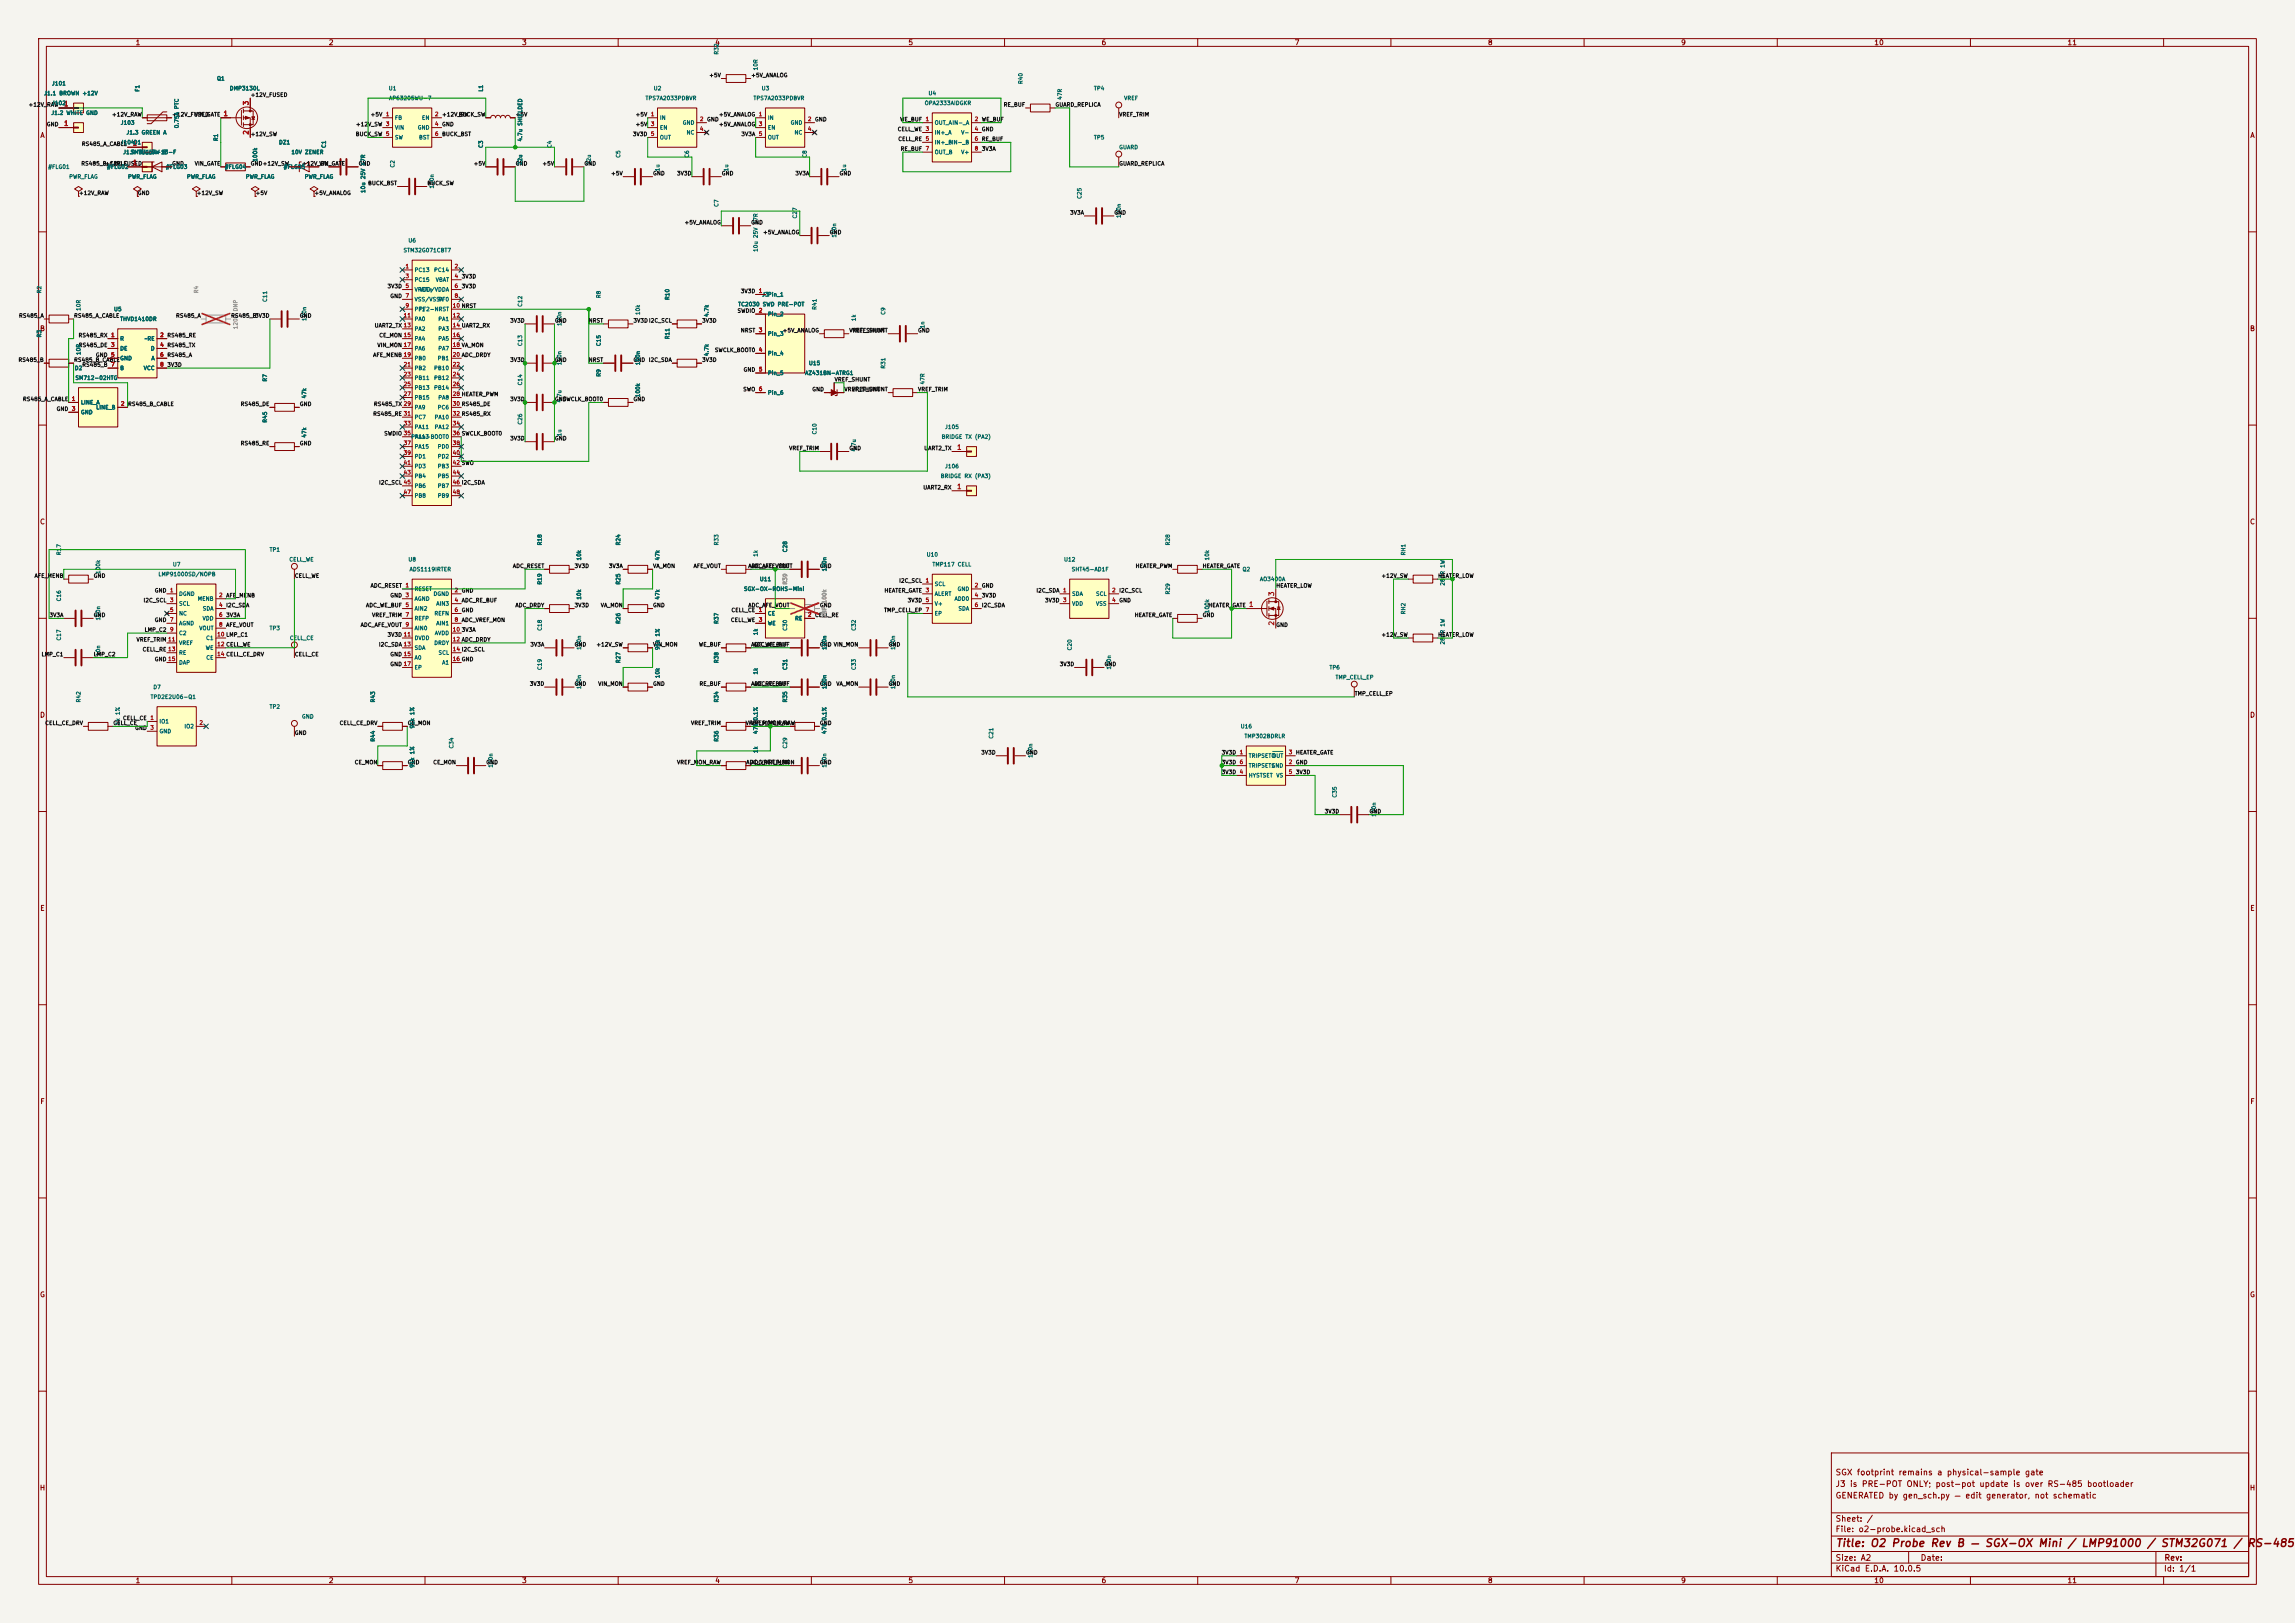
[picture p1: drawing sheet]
<svg xmlns="http://www.w3.org/2000/svg" width="594mm" height="420mm" viewBox="0 0 594 420" stroke-linecap="round" stroke-linejoin="round" font-family="sans-serif">
<defs><g id="words">
<text font-size="2" fill="#840000" x="475" y="400.8">Title: O2 Probe Rev B — SGX-OX Mini / LMP91000 / STM32G071 / RS-485</text>
<g font-size="1.5" fill="#840000">
<text x="475" y="382.1">SGX footprint remains a physical-sample gate</text>
<text x="475" y="388.1">GENERATED by gen_sch.py — edit generator, not schematic</text>
<text x="475" y="385.1">J3 is PRE-POT ONLY; post-pot update is over RS-485 bootloader</text>
<text x="475" y="394.1">Sheet: /</text>
<text x="475" y="396.8">File: o2-probe.kicad_sch</text>
<text x="475" y="407">KiCad E.D.A. 10.0.5</text>
<text x="475" y="404.2">Size: A2</text>
<text x="497" y="404.2">Date:</text>
<text x="560" y="407">Id: 1/1</text>
<text x="560.1" y="404.2">Rev:</text>
</g>
<g font-size="1.3" fill="#840000">
<text x="35" y="12">1</text>
<text x="85" y="12">2</text>
<text x="135" y="12">3</text>
<text x="185" y="12">4</text>
<text x="235" y="12">5</text>
<text x="285" y="12">6</text>
<text x="335" y="12">7</text>
<text x="385" y="12">8</text>
<text x="435" y="12">9</text>
<text x="485" y="12">10</text>
<text x="535" y="12">11</text>
<text x="10.3" y="36">A</text>
<text x="582.3" y="36">A</text>
<text x="10.2" y="86">B</text>
<text x="582.2" y="86">B</text>
<text x="10.2" y="136">C</text>
<text x="582.2" y="136">C</text>
<text x="10.2" y="186">D</text>
<text x="582.2" y="186">D</text>
<text x="10.3" y="236">E</text>
<text x="582.3" y="236">E</text>
<text x="10.3" y="286">F</text>
<text x="582.3" y="286">F</text>
<text x="10.2" y="336">G</text>
<text x="582.2" y="336">G</text>
<text x="10.2" y="386">H</text>
<text x="582.2" y="386">H</text>
<text x="35" y="410">1</text>
<text x="85" y="410">2</text>
<text x="135" y="410">3</text>
<text x="185" y="410">4</text>
<text x="235" y="410">5</text>
<text x="285" y="410">6</text>
<text x="335" y="410">7</text>
<text x="385" y="410">8</text>
<text x="435" y="410">9</text>
<text x="485" y="410">10</text>
<text x="535" y="410">11</text>
</g>
<g font-size="1.3" fill="#a90000">
<text x="16.4" y="27.8">1</text>
<text x="64.6" y="27.4" transform="rotate(-90 64.6 27.4)">3</text>
<text x="16.4" y="32.9">1</text>
<text x="57.7" y="30.3">1</text>
<text x="64.6" y="35" transform="rotate(-90 64.6 35)">2</text>
<text x="34.2" y="38">1</text>
<text x="34.2" y="43">1</text>
<text x="247.6" y="116.7">1</text>
<text x="247.6" y="126.9">1</text>
<text x="330.1" y="154.4" transform="rotate(-90 330.1 154.4)">3</text>
<text x="323.1" y="157.3">1</text>
<text x="330.1" y="162" transform="rotate(-90 330.1 162)">2</text>
</g>
<g font-size="1" fill="#006464">
<text x="186.2" y="14.3" transform="rotate(-90 186.2 14.3)">R32</text>
<text x="13.3" y="22.3">J101</text>
<text x="36.3" y="23.9" transform="rotate(-90 36.3 23.9)">F1</text>
<text x="56.1" y="21.1">Q1</text>
<text x="59.4" y="23.6">DMP3130L</text>
<text x="100.5" y="23.6">U1</text>
<text x="125.2" y="23.8" transform="rotate(-90 125.2 23.8)">L1</text>
<text x="169.1" y="23.6">U2</text>
<text x="196.3" y="18.3" transform="rotate(-90 196.3 18.3)">10R</text>
<text x="197" y="23.6">U3</text>
<text x="264.9" y="21.9" transform="rotate(-90 264.9 21.9)">R40</text>
<text x="283" y="23.6">TP4</text>
<text x="11.3" y="24.9">J1.1 BROWN +12V</text>
<text x="13.2" y="30">J1.2 WHITE GND</text>
<text x="13.3" y="27.4">J102</text>
<text x="100.6" y="26.2">AP63205WU-7</text>
<text x="167" y="26.2">TPS7A2033PDBVR</text>
<text x="194.9" y="26.2">TPS7A2033PDBVR</text>
<text x="239.2" y="27.4">OPA2333AIDGKR</text>
<text x="240.2" y="24.9">U4</text>
<text x="275.1" y="26" transform="rotate(-90 275.1 26)">47R</text>
<text x="290.8" y="26.2">VREF</text>
<text x="31.1" y="32.5">J103</text>
<text x="32.6" y="35">J1.3 GREEN A</text>
<text x="46.5" y="33.3" transform="rotate(-90 46.5 33.3)">0.75A PTC</text>
<text x="102.1" y="31.2">FB</text>
<text x="102.1" y="33.8">VIN</text>
<text x="108" y="33.8">GND</text>
<text x="109.1" y="31.2">EN</text>
<text x="170.7" y="31.2">IN</text>
<text x="170.7" y="33.8">EN</text>
<text x="176.6" y="32.5">GND</text>
<text x="177.6" y="35">NC</text>
<text x="198.6" y="31.2">IN</text>
<text x="198.6" y="33.8">EN</text>
<text x="204.5" y="32.5">GND</text>
<text x="205.5" y="35">NC</text>
<text x="241.8" y="32.5">OUT_AIN-_A</text>
<text x="241.8" y="35">IN+_A</text>
<text x="248.7" y="35">V-</text>
<text x="31.1" y="37.6">J104D1</text>
<text x="31.8" y="40.1">J1.4 YELLOW B</text>
<text x="33.7" y="40.1">SMBJ15A-13-F</text>
<text x="56.6" y="36.6" transform="rotate(-90 56.6 36.6)">R1</text>
<text x="66.8" y="42" transform="rotate(-90 66.8 42)">100k</text>
<text x="72.1" y="37.6">DZ1</text>
<text x="75.3" y="40.1">10V ZENER</text>
<text x="84.6" y="38.4" transform="rotate(-90 84.6 38.4)">C1</text>
<text x="102.1" y="36.3">SW</text>
<text x="108.3" y="36.3">BST</text>
<text x="125.2" y="38.4" transform="rotate(-90 125.2 38.4)">C3</text>
<text x="135.4" y="36.7" transform="rotate(-90 135.4 36.7)">4.7u SHIELDED</text>
<text x="143" y="38.4" transform="rotate(-90 143 38.4)">C4</text>
<text x="160.8" y="41" transform="rotate(-90 160.8 41)">C5</text>
<text x="170.7" y="36.3">OUT</text>
<text x="178.6" y="41" transform="rotate(-90 178.6 41)">C6</text>
<text x="198.6" y="36.3">OUT</text>
<text x="209" y="41" transform="rotate(-90 209 41)">C8</text>
<text x="241.8" y="37.6">IN+_BIN-_B</text>
<text x="241.8" y="40.1">OUT_B</text>
<text x="248.7" y="40.1">V+</text>
<text x="283" y="36.3">TP5</text>
<text x="289.5" y="38.9">GUARD</text>
<text x="12.4" y="43.9">#FLG01</text>
<text x="17.8" y="46.5">PWR_FLAG</text>
<text x="27.6" y="43.9">#FLG02</text>
<text x="33" y="46.5">PWR_FLAG</text>
<text x="42.8" y="43.9">#FLG03</text>
<text x="48.3" y="46.5">PWR_FLAG</text>
<text x="58.1" y="43.9">#FLG04</text>
<text x="63.5" y="46.5">PWR_FLAG</text>
<text x="73.3" y="43.9">#FLG05</text>
<text x="78.7" y="46.5">PWR_FLAG</text>
<text x="102.4" y="43.5" transform="rotate(-90 102.4 43.5)">C2</text>
<text x="135.4" y="42.9" transform="rotate(-90 135.4 42.9)">22u</text>
<text x="153.2" y="42.9" transform="rotate(-90 153.2 42.9)">22u</text>
<text x="170.9" y="44.5" transform="rotate(-90 170.9 44.5)">1u</text>
<text x="188.7" y="44.5" transform="rotate(-90 188.7 44.5)">1u</text>
<text x="219.2" y="44.5" transform="rotate(-90 219.2 44.5)">1u</text>
<text x="94.7" y="50.1" transform="rotate(-90 94.7 50.1)">10u 25V X7R</text>
<text x="112.5" y="48.9" transform="rotate(-90 112.5 48.9)">100n</text>
<text x="186.2" y="53.7" transform="rotate(-90 186.2 53.7)">C7</text>
<text x="280.2" y="51.6" transform="rotate(-90 280.2 51.6)">C25</text>
<text x="206.5" y="56.7" transform="rotate(-90 206.5 56.7)">C27</text>
<text x="290.3" y="56.5" transform="rotate(-90 290.3 56.5)">100n</text>
<text x="104.3" y="65.5">STM32G071CBT7</text>
<text x="105.6" y="63">U6</text>
<text x="196.3" y="65.3" transform="rotate(-90 196.3 65.3)">10u 25V X7R</text>
<text x="216.7" y="61.6" transform="rotate(-90 216.7 61.6)">100n</text>
<text x="107.2" y="70.6">PC13</text>
<text x="112.2" y="70.6">PC14</text>
<text x="10.9" y="76" transform="rotate(-90 10.9 76)">R2</text>
<text x="107.2" y="73.1">PC15</text>
<text x="107.2" y="75.7">VREF+</text>
<text x="108.5" y="75.7">VDD/VDDA</text>
<text x="112.7" y="73.1">VBAT</text>
<text x="155.7" y="77.3" transform="rotate(-90 155.7 77.3)">R8</text>
<text x="173.5" y="77.8" transform="rotate(-90 173.5 77.8)">R10</text>
<text x="197.2" y="77">J3Pin_1</text>
<text x="21.1" y="80.6" transform="rotate(-90 21.1 80.6)">10R</text>
<text x="29.4" y="80.8">U5</text>
<text x="31" y="83.3">THVD1410DR</text>
<text x="69.3" y="78.3" transform="rotate(-90 69.3 78.3)">C11</text>
<text x="79.5" y="83.2" transform="rotate(-90 79.5 83.2)">100n</text>
<text x="107.2" y="78.2">VSS/VSSA</text>
<text x="107.2" y="80.8">PF1</text>
<text x="107.2" y="83.3">PA0</text>
<text x="108.3" y="80.8">PF2-NRST</text>
<text x="113.3" y="78.2">PF0</text>
<text x="113.3" y="83.3">PA1</text>
<text x="135.4" y="79.5" transform="rotate(-90 135.4 79.5)">C12</text>
<text x="165.9" y="81.6" transform="rotate(-90 165.9 81.6)">10k</text>
<text x="183.6" y="82.1" transform="rotate(-90 183.6 82.1)">4.7k</text>
<text x="190.9" y="79.5">TC2030 SWD PRE-POT</text>
<text x="198.6" y="82">Pin_2</text>
<text x="211.6" y="80.3" transform="rotate(-90 211.6 80.3)">R41</text>
<text x="221.7" y="83.2" transform="rotate(-90 221.7 83.2)">1k</text>
<text x="229.4" y="81.6" transform="rotate(-90 229.4 81.6)">C9</text>
<text x="10.9" y="87.4" transform="rotate(-90 10.9 87.4)">R3</text>
<text x="31" y="88.4">R</text>
<text x="37.3" y="88.4">~RE</text>
<text x="107.2" y="85.8">PA2</text>
<text x="107.2" y="88.4">PA4</text>
<text x="113.3" y="85.8">PA3</text>
<text x="113.3" y="88.4">PA5</text>
<text x="135.4" y="89.7" transform="rotate(-90 135.4 89.7)">C13</text>
<text x="145.5" y="84.5" transform="rotate(-90 145.5 84.5)">100n</text>
<text x="155.7" y="89.7" transform="rotate(-90 155.7 89.7)">C15</text>
<text x="173.5" y="87.9" transform="rotate(-90 173.5 87.9)">R11</text>
<text x="198.6" y="87.1">Pin_3</text>
<text x="239.5" y="85.1" transform="rotate(-90 239.5 85.1)">1n</text>
<text x="21.1" y="92" transform="rotate(-90 21.1 92)">10R</text>
<text x="31" y="90.9">DE</text>
<text x="31" y="93.5">GND</text>
<text x="38.9" y="90.9">D</text>
<text x="39.1" y="93.5">A</text>
<text x="107.2" y="90.9">PA6</text>
<text x="107.2" y="93.5">PB0</text>
<text x="113.2" y="93.5">PB1</text>
<text x="113.3" y="90.9">PA7</text>
<text x="145.5" y="94.6" transform="rotate(-90 145.5 94.6)">100n</text>
<text x="165.9" y="94.6" transform="rotate(-90 165.9 94.6)">100n</text>
<text x="183.6" y="92.3" transform="rotate(-90 183.6 92.3)">4.7k</text>
<text x="198.6" y="92.2">Pin_4</text>
<text x="209.2" y="94.7">U15</text>
<text x="229.4" y="95.5" transform="rotate(-90 229.4 95.5)">R31</text>
<text x="19.2" y="96">D2</text>
<text x="19.4" y="98.5">SM712-02HTG</text>
<text x="31" y="96">B</text>
<text x="37.1" y="96">VCC</text>
<text x="69.3" y="98.9" transform="rotate(-90 69.3 98.9)">R7</text>
<text x="107.2" y="96">PB2</text>
<text x="107.2" y="98.5">PB11</text>
<text x="107.2" y="101.1">PB13</text>
<text x="112.2" y="96">PB10</text>
<text x="112.2" y="98.5">PB12</text>
<text x="112.2" y="101.1">PB14</text>
<text x="135.4" y="99.9" transform="rotate(-90 135.4 99.9)">C14</text>
<text x="155.7" y="97.6" transform="rotate(-90 155.7 97.6)">R9</text>
<text x="198.6" y="97.3">Pin_5</text>
<text x="208.3" y="97.3">AZ431BN-ATRG1</text>
<text x="239.5" y="99.6" transform="rotate(-90 239.5 99.6)">47R</text>
<text x="20.8" y="104.9">LINE_A</text>
<text x="20.8" y="107.4">GND</text>
<text x="24.8" y="106.2">LINE_B</text>
<text x="79.5" y="103.2" transform="rotate(-90 79.5 103.2)">47k</text>
<text x="107.2" y="103.6">PB15</text>
<text x="107.2" y="106.2">PA9</text>
<text x="113.2" y="106.2">PC6</text>
<text x="113.3" y="103.6">PA8</text>
<text x="145.5" y="104.3" transform="rotate(-90 145.5 104.3)">4.7u</text>
<text x="165.9" y="102.9" transform="rotate(-90 165.9 102.9)">100k</text>
<text x="198.6" y="102.4">Pin_6</text>
<text x="69.3" y="109.5" transform="rotate(-90 69.3 109.5)">R45</text>
<text x="79.5" y="113.4" transform="rotate(-90 79.5 113.4)">47k</text>
<text x="106.3" y="113.8">PA14-BOOT0</text>
<text x="107.2" y="108.7">PC7</text>
<text x="107.2" y="111.2">PA11</text>
<text x="107.2" y="113.8">PA13</text>
<text x="112.4" y="108.7">PA10</text>
<text x="112.4" y="111.2">PA12</text>
<text x="135.4" y="110" transform="rotate(-90 135.4 110)">C26</text>
<text x="145.5" y="113" transform="rotate(-90 145.5 113)">1u</text>
<text x="211.6" y="112.6" transform="rotate(-90 211.6 112.6)">C10</text>
<text x="243.6" y="113.8">BRIDGE TX (PA2)</text>
<text x="244.5" y="111.2">J105</text>
<text x="107.2" y="116.3">PA15</text>
<text x="107.2" y="118.9">PD1</text>
<text x="113.2" y="116.3">PD0</text>
<text x="113.2" y="118.9">PD2</text>
<text x="221.7" y="117" transform="rotate(-90 221.7 117)">4.7u</text>
<text x="107.2" y="121.4">PD3</text>
<text x="107.2" y="123.9">PB4</text>
<text x="113.2" y="121.4">PB3</text>
<text x="113.2" y="123.9">PB5</text>
<text x="243.4" y="123.9">BRIDGE RX (PA3)</text>
<text x="244.5" y="121.4">J106</text>
<text x="107.2" y="126.5">PB6</text>
<text x="107.2" y="129">PB8</text>
<text x="113.2" y="126.5">PB7</text>
<text x="113.2" y="129">PB9</text>
<text x="16" y="143.8" transform="rotate(-90 16 143.8)">R17</text>
<text x="69.7" y="143">TP1</text>
<text x="140.5" y="141.3" transform="rotate(-90 140.5 141.3)">R18</text>
<text x="160.8" y="141.3" transform="rotate(-90 160.8 141.3)">R24</text>
<text x="186.2" y="141.3" transform="rotate(-90 186.2 141.3)">R33</text>
<text x="204" y="143" transform="rotate(-90 204 143)">C28</text>
<text x="303" y="141.3" transform="rotate(-90 303 141.3)">R28</text>
<text x="364" y="143.8" transform="rotate(-90 364 143.8)">RH1</text>
<text x="26.2" y="148.6" transform="rotate(-90 26.2 148.6)">100k</text>
<text x="40.9" y="149.3">LMP91000SD/NOPB</text>
<text x="44.6" y="146.8">U7</text>
<text x="74.8" y="145.5">CELL_WE</text>
<text x="105.6" y="145.5">U8</text>
<text x="105.9" y="148.1">ADS1119IRTER</text>
<text x="150.6" y="145.1" transform="rotate(-90 150.6 145.1)">10k</text>
<text x="170.9" y="145.1" transform="rotate(-90 170.9 145.1)">47k</text>
<text x="196.3" y="144.2" transform="rotate(-90 196.3 144.2)">1k</text>
<text x="214.1" y="148" transform="rotate(-90 214.1 148)">100n</text>
<text x="239.7" y="144.3">U10</text>
<text x="241.2" y="146.8">TMP117 CELL</text>
<text x="275.3" y="145.5">U12</text>
<text x="277.3" y="148.1">SHT45-AD1F</text>
<text x="313.2" y="145.1" transform="rotate(-90 313.2 145.1)">10k</text>
<text x="321.5" y="148.1">Q2</text>
<text x="16" y="155.7" transform="rotate(-90 16 155.7)">C16</text>
<text x="46.2" y="154.4">DGND</text>
<text x="51.1" y="155.7">MENB</text>
<text x="107.2" y="153.2">RESET</text>
<text x="107.2" y="155.7">AGND</text>
<text x="112.1" y="154.4">DGND</text>
<text x="140.5" y="151.4" transform="rotate(-90 140.5 151.4)">R19</text>
<text x="150.6" y="155.3" transform="rotate(-90 150.6 155.3)">10k</text>
<text x="160.8" y="151.4" transform="rotate(-90 160.8 151.4)">R25</text>
<text x="170.9" y="155.3" transform="rotate(-90 170.9 155.3)">47k</text>
<text x="192.4" y="153.2">SGX-OX-ROHS-Mini</text>
<text x="196.5" y="150.6">U11</text>
<text x="241.8" y="151.9">SCL</text>
<text x="241.8" y="154.4">ALERT</text>
<text x="246.9" y="155.7">ADD0</text>
<text x="247.7" y="153.2">GND</text>
<text x="277.4" y="154.4">SDA</text>
<text x="283.5" y="154.4">SCL</text>
<text x="303" y="154" transform="rotate(-90 303 154)">R29</text>
<text x="326" y="150.6">AO3400A</text>
<text x="374.1" y="151.7" transform="rotate(-90 374.1 151.7)">280R 1W</text>
<text x="26.2" y="160.7" transform="rotate(-90 26.2 160.7)">100n</text>
<text x="46.2" y="157">SCL</text>
<text x="46.2" y="159.5">NC</text>
<text x="52.3" y="160.8">VDD</text>
<text x="52.4" y="158.2">SDA</text>
<text x="107.2" y="158.2">AIN2</text>
<text x="107.2" y="160.8">REFP</text>
<text x="112.3" y="159.5">REFN</text>
<text x="112.8" y="157">AIN3</text>
<text x="160.8" y="161.6" transform="rotate(-90 160.8 161.6)">R26</text>
<text x="186.2" y="161.6" transform="rotate(-90 186.2 161.6)">R37</text>
<text x="198.6" y="159.5">CE</text>
<text x="205.7" y="160.8">RE</text>
<text x="241.8" y="157">V+</text>
<text x="241.8" y="159.5">EP</text>
<text x="247.9" y="158.2">SDA</text>
<text x="277.4" y="157">VDD</text>
<text x="283.5" y="157">VSS</text>
<text x="313.2" y="158.8" transform="rotate(-90 313.2 158.8)">100k</text>
<text x="364" y="159.1" transform="rotate(-90 364 159.1)">RH2</text>
<text x="16" y="165.9" transform="rotate(-90 16 165.9)">C17</text>
<text x="46.2" y="162">AGND</text>
<text x="46.2" y="164.6">C2</text>
<text x="46.2" y="167.1">VREF</text>
<text x="51.5" y="163.3">VOUT</text>
<text x="53.2" y="165.9">C1</text>
<text x="69.7" y="163.3">TP3</text>
<text x="74.9" y="165.9">CELL_CE</text>
<text x="107.2" y="163.3">AIN0</text>
<text x="107.2" y="165.9">DVDD</text>
<text x="112.3" y="167.1">DRDY</text>
<text x="112.4" y="164.6">AVDD</text>
<text x="112.8" y="162">AIN1</text>
<text x="140.5" y="163.4" transform="rotate(-90 140.5 163.4)">C18</text>
<text x="196.3" y="164.5" transform="rotate(-90 196.3 164.5)">1k</text>
<text x="198.6" y="162">WE</text>
<text x="204" y="163.4" transform="rotate(-90 204 163.4)">C30</text>
<text x="221.7" y="163.4" transform="rotate(-90 221.7 163.4)">C32</text>
<text x="374.1" y="166.9" transform="rotate(-90 374.1 166.9)">280R 1W</text>
<text x="26.2" y="169.9" transform="rotate(-90 26.2 169.9)">10n</text>
<text x="46.2" y="169.7">RE</text>
<text x="46.2" y="172.2">DAP</text>
<text x="53.1" y="168.4">WE</text>
<text x="53.3" y="170.9">CE</text>
<text x="107.2" y="168.4">SDA</text>
<text x="107.2" y="170.9">A0</text>
<text x="107.2" y="173.5">EP</text>
<text x="113.4" y="169.7">SCL</text>
<text x="114.3" y="172.2">A1</text>
<text x="140.5" y="173.5" transform="rotate(-90 140.5 173.5)">C19</text>
<text x="150.6" y="168.3" transform="rotate(-90 150.6 168.3)">100n</text>
<text x="160.8" y="171.7" transform="rotate(-90 160.8 171.7)">R27</text>
<text x="170.9" y="168.3" transform="rotate(-90 170.9 168.3)">91k 1%</text>
<text x="186.2" y="171.7" transform="rotate(-90 186.2 171.7)">R38</text>
<text x="204" y="173.5" transform="rotate(-90 204 173.5)">C31</text>
<text x="214.1" y="168.3" transform="rotate(-90 214.1 168.3)">100n</text>
<text x="221.7" y="173.5" transform="rotate(-90 221.7 173.5)">C33</text>
<text x="231.9" y="168.3" transform="rotate(-90 231.9 168.3)">100n</text>
<text x="277.6" y="168.4" transform="rotate(-90 277.6 168.4)">C20</text>
<text x="287.8" y="173.4" transform="rotate(-90 287.8 173.4)">100n</text>
<text x="344" y="173.5">TP6</text>
<text x="39.6" y="178.6">D7</text>
<text x="150.6" y="178.4" transform="rotate(-90 150.6 178.4)">100n</text>
<text x="170.9" y="175.6" transform="rotate(-90 170.9 175.6)">10k</text>
<text x="196.3" y="174.7" transform="rotate(-90 196.3 174.7)">1k</text>
<text x="214.1" y="178.4" transform="rotate(-90 214.1 178.4)">100n</text>
<text x="231.9" y="178.4" transform="rotate(-90 231.9 178.4)">100n</text>
<text x="345.6" y="176">TMP_CELL_EP</text>
<text x="21.1" y="181.9" transform="rotate(-90 21.1 181.9)">R42</text>
<text x="38.9" y="181.1">TPD2E2U06-Q1</text>
<text x="69.7" y="183.6">TP2</text>
<text x="97.3" y="181.9" transform="rotate(-90 97.3 181.9)">R43</text>
<text x="186.2" y="181.9" transform="rotate(-90 186.2 181.9)">R34</text>
<text x="204" y="181.9" transform="rotate(-90 204 181.9)">R35</text>
<text x="31.2" y="187.7" transform="rotate(-90 31.2 187.7)">1k 1%</text>
<text x="41.1" y="187.4">IO1</text>
<text x="41.1" y="190">GND</text>
<text x="47.6" y="188.7">IO2</text>
<text x="78" y="186.2">GND</text>
<text x="107.4" y="188.6" transform="rotate(-90 107.4 188.6)">91k 1%</text>
<text x="196.3" y="190.1" transform="rotate(-90 196.3 190.1)">47k 0.1%</text>
<text x="214.1" y="190.1" transform="rotate(-90 214.1 190.1)">47k 0.1%</text>
<text x="257.3" y="191.3" transform="rotate(-90 257.3 191.3)">C21</text>
<text x="321" y="188.7">U16</text>
<text x="322" y="191.3">TMP302BDRLR</text>
<text x="97.3" y="192.1" transform="rotate(-90 97.3 192.1)">R44</text>
<text x="117.6" y="193.8" transform="rotate(-90 117.6 193.8)">C34</text>
<text x="186.2" y="192.1" transform="rotate(-90 186.2 192.1)">R36</text>
<text x="196.3" y="195" transform="rotate(-90 196.3 195)">1k</text>
<text x="204" y="193.8" transform="rotate(-90 204 193.8)">C29</text>
<text x="267.5" y="196.2" transform="rotate(-90 267.5 196.2)">100n</text>
<text x="323.1" y="196.3">TRIPSET0</text>
<text x="329.2" y="196.3">OUT</text>
<text x="107.4" y="198.8" transform="rotate(-90 107.4 198.8)">91k 1%</text>
<text x="127.8" y="198.8" transform="rotate(-90 127.8 198.8)">100n</text>
<text x="214.1" y="198.8" transform="rotate(-90 214.1 198.8)">100n</text>
<text x="323.1" y="201.4">HYSTSET</text>
<text x="323.1" y="198.9">TRIPSET1</text>
<text x="329" y="198.9">GND</text>
<text x="330.2" y="201.4">VS</text>
<text x="346.2" y="206.5" transform="rotate(-90 346.2 206.5)">C35</text>
<text x="356.4" y="211.5" transform="rotate(-90 356.4 211.5)">100n</text>
</g>
<g font-size="1" fill="#0f0f0f">
<text x="183.4" y="20.2">+5V</text>
<text x="194.3" y="20.2">+5V_ANALOG</text>
<text x="7.3" y="27.8">+12V_RAW</text>
<text x="64.8" y="25.3">+12V_FUSED</text>
<text x="259.7" y="27.8">RE_BUF</text>
<text x="273.1" y="27.8">GUARD_REPLICA</text>
<text x="12" y="32.9">GND</text>
<text x="28.9" y="30.4">+12V_RAW</text>
<text x="44.5" y="30.4">+12V_FUSED</text>
<text x="50.3" y="30.4">VIN_GATE</text>
<text x="64.8" y="35.5">+12V_SW</text>
<text x="92" y="35.5">BUCK_SW</text>
<text x="92" y="32.9">+12V_SW</text>
<text x="95.8" y="30.4">+5V</text>
<text x="114.3" y="35.5">BUCK_BST</text>
<text x="114.3" y="32.9">GND</text>
<text x="114.3" y="30.4">+12V_SW</text>
<text x="118.6" y="30.4">BUCK_SW</text>
<text x="133.4" y="30.4">+5V</text>
<text x="163.7" y="35.5">3V3D</text>
<text x="164.4" y="32.9">+5V</text>
<text x="164.4" y="30.4">+5V</text>
<text x="182.9" y="31.6">GND</text>
<text x="186" y="32.9">+5V_ANALOG</text>
<text x="186" y="30.4">+5V_ANALOG</text>
<text x="191.8" y="35.5">3V3A</text>
<text x="210.8" y="31.6">GND</text>
<text x="232.2" y="34.2">CELL_WE</text>
<text x="232.8" y="31.6">WE_BUF</text>
<text x="254" y="31.6">WE_BUF</text>
<text x="254" y="34.2">GND</text>
<text x="289.6" y="30.4">VREF_TRIM</text>
<text x="21.1" y="38">RS485_A_CABLE</text>
<text x="232.4" y="36.7">CELL_RE</text>
<text x="233" y="39.3">RE_BUF</text>
<text x="254" y="39.3">3V3A</text>
<text x="254" y="36.7">RE_BUF</text>
<text x="20.9" y="43.1">RS485_B_CABLE</text>
<text x="27.1" y="43.1">+12V_FUSED</text>
<text x="44.5" y="43.1">GND</text>
<text x="50.3" y="43.1">VIN_GATE</text>
<text x="64.8" y="43.1">GND+12V_SW</text>
<text x="78" y="43.1">+12V_SW</text>
<text x="82.6" y="43.1">VIN_GATE</text>
<text x="92.7" y="43.1">GND</text>
<text x="122.5" y="43.1">+5V</text>
<text x="133.4" y="43.1">GND</text>
<text x="140.3" y="43.1">+5V</text>
<text x="151.1" y="43.1">GND</text>
<text x="158" y="45.6">+5V</text>
<text x="168.9" y="45.6">GND</text>
<text x="175.1" y="45.6">3V3D</text>
<text x="186.7" y="45.6">GND</text>
<text x="205.7" y="45.6">3V3A</text>
<text x="217.2" y="45.6">GND</text>
<text x="289.6" y="43.1">GUARD_REPLICA</text>
<text x="20.3" y="50.7">+12V_RAW</text>
<text x="35.6" y="50.7">GND</text>
<text x="50.8" y="50.7">+12V_SW</text>
<text x="66" y="50.7">+5V</text>
<text x="81.3" y="50.7">+5V_ANALOG</text>
<text x="95.1" y="48.2">BUCK_BST</text>
<text x="110.5" y="48.2">BUCK_SW</text>
<text x="177.1" y="58.3">+5V_ANALOG</text>
<text x="194.3" y="58.3">GND</text>
<text x="276.9" y="55.8">3V3A</text>
<text x="288.3" y="55.8">GND</text>
<text x="197.4" y="60.9">+5V_ANALOG</text>
<text x="214.6" y="60.9">GND</text>
<text x="100.2" y="74.8">3V3D</text>
<text x="100.9" y="77.4">GND</text>
<text x="119.4" y="72.3">3V3D</text>
<text x="119.4" y="74.8">3V3D</text>
<text x="191.6" y="76.1">3V3D</text>
<text x="4.8" y="82.4">RS485_A</text>
<text x="19.1" y="82.4">RS485_A_CABLE</text>
<text x="45.4" y="82.4">RS485_A</text>
<text x="59.7" y="82.4">RS485_B</text>
<text x="65.9" y="82.4">3V3D</text>
<text x="77.5" y="82.4">GND</text>
<text x="131.9" y="83.7">3V3D</text>
<text x="143.5" y="83.7">GND</text>
<text x="152.2" y="83.7">NRST</text>
<text x="163.8" y="83.7">3V3DI2C_SCL</text>
<text x="181.6" y="83.7">3V3D</text>
<text x="190.8" y="81.2">SWDIO</text>
<text x="20.2" y="87.5">RS485_RX</text>
<text x="43.2" y="87.5">RS485_RE</text>
<text x="96.8" y="85">UART2_TX 13</text>
<text x="98" y="87.5">CE_MON 15</text>
<text x="191.6" y="86.3">NRST</text>
<text x="202.5" y="86.3">+5V_ANALOG</text>
<text x="219.7" y="86.3">VREF_SHUNT</text>
<text x="220.4" y="86.3">VREF_SHUNT</text>
<text x="237.5" y="86.3">GND</text>
<text x="4.7" y="93.9">RS485_B</text>
<text x="19.1" y="93.9">RS485_B_CABLE</text>
<text x="20.3" y="90.1">RS485_DE</text>
<text x="21.2" y="95.1">RS485_B</text>
<text x="24.7" y="92.6">GND</text>
<text x="43.2" y="90.1">RS485_TX</text>
<text x="43.2" y="92.6">RS485_A</text>
<text x="43.2" y="95.1">3V3D</text>
<text x="96.5" y="92.6">AFE_MENB 19</text>
<text x="97.6" y="90.1">VIN_MON 17</text>
<text x="131.9" y="93.9">3V3D</text>
<text x="143.5" y="93.9">GND</text>
<text x="152.2" y="93.9">NRST</text>
<text x="163.8" y="93.9">GND</text>
<text x="167.8" y="93.9">I2C_SDA</text>
<text x="181.6" y="93.9">3V3D</text>
<text x="184.9" y="91.3">SWCLK_BOOT0</text>
<text x="192.2" y="101.5">SWO</text>
<text x="192.3" y="96.4">GND</text>
<text x="210.1" y="101.5">GND</text>
<text x="215.9" y="99">VREF_SHUNT</text>
<text x="218.4" y="101.5">VREF_SHUNT</text>
<text x="237.5" y="101.5">VREF_TRIM</text>
<text x="5.8" y="104">RS485_A_CABLE</text>
<text x="14.5" y="106.6">GND</text>
<text x="33" y="105.3">RS485_B_CABLE</text>
<text x="62.2" y="105.3">RS485_DE</text>
<text x="77.5" y="105.3">GND</text>
<text x="96.5" y="107.8">RS485_RE 31</text>
<text x="96.7" y="105.3">RS485_TX 29</text>
<text x="131.9" y="104">3V3D</text>
<text x="143.5" y="104">GND</text>
<text x="145.5" y="104">SWCLK_BOOT0</text>
<text x="163.8" y="104">GND</text>
<text x="99.3" y="112.9">SWDIO 35</text>
<text x="62.2" y="115.5">RS485_RE</text>
<text x="77.5" y="115.5">GND</text>
<text x="131.9" y="114.2">3V3D</text>
<text x="143.5" y="114.2">GND</text>
<text x="204.1" y="116.7">VREF_TRIM</text>
<text x="219.7" y="116.7">GND</text>
<text x="239.1" y="116.7">UART2_TX</text>
<text x="98" y="125.6">I2C_SCL 45</text>
<text x="238.8" y="126.9">UART2_RX</text>
<text x="8.8" y="149.8">AFE_MENB</text>
<text x="24.1" y="149.8">GND</text>
<text x="76.2" y="149.8">CELL_WE</text>
<text x="132.6" y="147.2">ADC_RESET</text>
<text x="148.6" y="147.2">3V3D</text>
<text x="157.5" y="147.2">3V3A</text>
<text x="168.9" y="147.2">VA_MON</text>
<text x="179.4" y="147.2">AFE_VOUT</text>
<text x="193.6" y="147.2">ADC_AFE_VOUT</text>
<text x="212.1" y="147.2">GND</text>
<text x="293.8" y="147.2">HEATER_PWM</text>
<text x="311.2" y="147.2">HEATER_GATE</text>
<text x="357.4" y="149.8">+12V_SW</text>
<text x="372.1" y="149.8">HEATER_LOW</text>
<text x="39.9" y="153.6">GND</text>
<text x="58.4" y="154.8">AFE_MENB</text>
<text x="95.8" y="152.3">ADC_RESET</text>
<text x="100.9" y="154.8">GND</text>
<text x="119.4" y="153.6">GND</text>
<text x="228.8" y="153.6">HEATER_GATE</text>
<text x="232.6" y="151">I2C_SCL</text>
<text x="254" y="154.8">3V3D</text>
<text x="254" y="152.3">GND</text>
<text x="268.1" y="153.6">I2C_SDA</text>
<text x="289.6" y="153.6">I2C_SCL</text>
<text x="330.2" y="152.3">HEATER_LOW</text>
<text x="12.7" y="159.9">3V3A</text>
<text x="24.1" y="159.9">GND</text>
<text x="37" y="156.1">I2C_SCL</text>
<text x="39.9" y="161.2">GND</text>
<text x="58.4" y="159.9">3V3A</text>
<text x="58.4" y="157.4">I2C_SDA</text>
<text x="94.6" y="157.4">ADC_WE_BUF</text>
<text x="96.2" y="159.9">VREF_TRIM</text>
<text x="119.4" y="156.1">ADC_RE_BUF</text>
<text x="119.4" y="158.6">GND</text>
<text x="119.4" y="161.2">ADC_VREF_MON</text>
<text x="133.3" y="157.4">ADC_DRDY</text>
<text x="148.6" y="157.4">3V3D</text>
<text x="155.4" y="157.4">VA_MON</text>
<text x="168.9" y="157.4">GND</text>
<text x="189" y="161.2">CELL_WE</text>
<text x="189.2" y="158.6">CELL_CE</text>
<text x="193.6" y="157.4">ADC_AFE_VOUT</text>
<text x="210.8" y="159.9">CELL_RE</text>
<text x="212.1" y="157.4">GND</text>
<text x="228.7" y="158.6">TMP_CELL_EP</text>
<text x="234.8" y="156.1">3V3D</text>
<text x="254" y="157.4">I2C_SDA</text>
<text x="270.4" y="156.1">3V3D</text>
<text x="289.6" y="156.1">GND</text>
<text x="293.6" y="159.9">HEATER_GATE</text>
<text x="311.2" y="159.9">GND</text>
<text x="312.6" y="157.4">HEATER_GATE</text>
<text x="35.2" y="166.3">VREF_TRIM 11</text>
<text x="37.3" y="163.7">LMP_C2</text>
<text x="58.4" y="162.5">AFE_VOUT</text>
<text x="93.2" y="162.5">ADC_AFE_VOUT</text>
<text x="97.9" y="167.5">I2C_SDA 13</text>
<text x="100.2" y="165">3V3D 11</text>
<text x="119.4" y="163.7">3V3A</text>
<text x="137.2" y="167.5">3V3A</text>
<text x="148.6" y="167.5">GND</text>
<text x="154.2" y="167.5">+12V_SW</text>
<text x="168.9" y="167.5">VIN_MON</text>
<text x="180.8" y="167.5">WE_BUF</text>
<text x="194.3" y="167.5">ADC_WE_BUF</text>
<text x="212.1" y="167.5">GND VIN_MON</text>
<text x="229.9" y="167.5">GND</text>
<text x="330.2" y="162.5">GND</text>
<text x="357.4" y="165">+12V_SW</text>
<text x="372.1" y="165">HEATER_LOW</text>
<text x="10.6" y="170.1">LMP_C1</text>
<text x="24.1" y="170.1">LMP_C2</text>
<text x="36.8" y="168.8">CELL_RE 13</text>
<text x="39.9" y="171.3">GND 15</text>
<text x="76.2" y="170.1">CELL_CE</text>
<text x="100.9" y="172.6">GND 17</text>
<text x="100.9" y="170.1">GND 15</text>
<text x="274.2" y="172.6">3V3D</text>
<text x="285.8" y="172.6">GND</text>
<text x="137" y="177.7">3V3D</text>
<text x="148.6" y="177.7">GND</text>
<text x="154.7" y="177.7">VIN_MON</text>
<text x="168.9" y="177.7">GND</text>
<text x="180.9" y="177.7">RE_BUF</text>
<text x="194.3" y="177.7">ADC_RE_BUF</text>
<text x="195.1" y="177.7">ADC_RE_BUF</text>
<text x="212.1" y="177.7">GND</text>
<text x="216.3" y="177.7">VA_MON</text>
<text x="229.9" y="177.7">GND</text>
<text x="350.5" y="180.2">TMP_CELL_EP</text>
<text x="11.6" y="187.9">CELL_CE_DRV</text>
<text x="29.2" y="187.9">CELL_CE</text>
<text x="31.7" y="186.6">CELL_CE</text>
<text x="34.9" y="189.1">GND</text>
<text x="76.2" y="190.4">GND</text>
<text x="87.8" y="187.9">CELL_CE_DRV</text>
<text x="105.4" y="187.9">CE_MON</text>
<text x="178.7" y="187.9">VREF_TRIM</text>
<text x="194.3" y="187.9">VREF_MON_RAW</text>
<text x="212.1" y="187.9">GND</text>
<text x="253.8" y="195.5">3V3D</text>
<text x="265.4" y="195.5">GND</text>
<text x="316.1" y="195.5">3V3D</text>
<text x="335.3" y="195.5">HEATER_GATE</text>
<text x="91.7" y="198">CE_MON</text>
<text x="105.4" y="198">GND</text>
<text x="112" y="198">CE_MON</text>
<text x="125.7" y="198">GND</text>
<text x="175.1" y="198">VREF_MON_RAW</text>
<text x="194.3" y="198">ADC_VREF_MON</text>
<text x="212.1" y="198">GND</text>
<text x="316.1" y="200.6">3V3D</text>
<text x="316.1" y="198">3V3D</text>
<text x="335.3" y="198">GND</text>
<text x="335.3" y="200.6">3V3D</text>
<text x="342.7" y="210.7">3V3D</text>
<text x="354.3" y="210.7">GND</text>
</g>
<g font-size="1" fill="#a90000">
<text x="99.8" y="30.3">1</text>
<text x="99.8" y="32.8">3</text>
<text x="99.8" y="35.4">5</text>
<text x="112.5" y="30.3">2</text>
<text x="112.5" y="32.8">4</text>
<text x="112.5" y="35.4">6</text>
<text x="168.3" y="30.3">1</text>
<text x="168.3" y="32.8">3</text>
<text x="168.3" y="35.4">5</text>
<text x="181" y="31.6">2</text>
<text x="181" y="34.1">4</text>
<text x="196.3" y="30.3">1</text>
<text x="196.3" y="32.8">3</text>
<text x="196.3" y="35.4">5</text>
<text x="209" y="31.6">2</text>
<text x="209" y="34.1">4</text>
<text x="239.5" y="31.6">1</text>
<text x="239.5" y="34.1">3</text>
<text x="252.2" y="31.6">2</text>
<text x="252.2" y="34.1">4</text>
<text x="239.5" y="36.6">5</text>
<text x="239.5" y="39.2">7</text>
<text x="252.2" y="36.6">6</text>
<text x="252.2" y="39.2">8</text>
<text x="104.8" y="69.7">1</text>
<text x="117.5" y="69.7">2</text>
<text x="104.8" y="72.2">3</text>
<text x="104.8" y="74.7">5</text>
<text x="104.8" y="77.3">7</text>
<text x="117.5" y="72.2">4</text>
<text x="117.5" y="74.7">6</text>
<text x="117.5" y="77.3">8</text>
<text x="196.3" y="76">1</text>
<text x="104.4" y="82.4">11</text>
<text x="104.8" y="79.8">9</text>
<text x="117.1" y="79.8">10 NRST</text>
<text x="117.1" y="82.4">12</text>
<text x="196.3" y="81.1">2</text>
<text x="28.6" y="87.4">1</text>
<text x="28.6" y="90">3</text>
<text x="41.3" y="87.4">2</text>
<text x="41.3" y="90">4</text>
<text x="117.1" y="84.9">14 UART2_RX</text>
<text x="117.1" y="87.4">16</text>
<text x="117.1" y="90">18 VA_MON</text>
<text x="196.3" y="86.2">3</text>
<text x="28.6" y="92.5">5</text>
<text x="28.6" y="95.1">7</text>
<text x="41.3" y="92.5">6</text>
<text x="41.3" y="95.1">8</text>
<text x="104.4" y="95.1">21</text>
<text x="117.1" y="92.5">20 ADC_DRDY</text>
<text x="117.1" y="95.1">22</text>
<text x="196.3" y="91.3">4</text>
<text x="104.4" y="97.6">23</text>
<text x="104.4" y="100.1">25</text>
<text x="117.1" y="97.6">24</text>
<text x="117.1" y="100.1">26</text>
<text x="196.3" y="96.3">5</text>
<text x="196.3" y="101.4">6</text>
<text x="18.5" y="104">1</text>
<text x="18.5" y="106.5">3</text>
<text x="31.2" y="105.2">2</text>
<text x="104.4" y="102.7">27</text>
<text x="117.1" y="102.7">28 HEATER_PWM</text>
<text x="117.1" y="105.2">30 RS485_DE</text>
<text x="117.1" y="107.8">32 RS485_RX</text>
<text x="104.4" y="110.3">33</text>
<text x="117.1" y="110.3">34</text>
<text x="117.1" y="112.8">36 SWCLK_BOOT0</text>
<text x="104.4" y="115.4">37</text>
<text x="104.4" y="117.9">39</text>
<text x="117.1" y="115.4">38</text>
<text x="117.1" y="117.9">40</text>
<text x="104.4" y="120.5">41</text>
<text x="104.4" y="123">43</text>
<text x="117.1" y="120.5">42 SWO</text>
<text x="117.1" y="123">44</text>
<text x="117.1" y="125.5">46 I2C_SDA</text>
<text x="104.4" y="128.1">47</text>
<text x="117.1" y="128.1">48</text>
<text x="43.9" y="153.5">1</text>
<text x="56.6" y="154.8">2</text>
<text x="104.8" y="152.2">1</text>
<text x="104.8" y="154.8">3</text>
<text x="117.5" y="153.5">2</text>
<text x="239.5" y="150.9">1</text>
<text x="239.5" y="153.5">3</text>
<text x="252.2" y="152.2">2</text>
<text x="252.2" y="154.8">4</text>
<text x="275" y="153.5">1</text>
<text x="287.7" y="153.5">2</text>
<text x="43.9" y="156">3</text>
<text x="43.9" y="158.6">5</text>
<text x="43.9" y="161.1">7</text>
<text x="56.6" y="157.3">4</text>
<text x="56.6" y="159.8">6</text>
<text x="104.8" y="157.3">5</text>
<text x="104.8" y="159.8">7</text>
<text x="117.5" y="156">4</text>
<text x="117.5" y="158.6">6</text>
<text x="117.5" y="161.1">8</text>
<text x="196.3" y="158.6">1</text>
<text x="196.3" y="161.1">3</text>
<text x="209" y="159.8">2</text>
<text x="239.5" y="156">5</text>
<text x="239.5" y="158.6">7</text>
<text x="252.2" y="157.3">6</text>
<text x="275" y="156">3</text>
<text x="287.7" y="156">4</text>
<text x="43.9" y="163.6">9</text>
<text x="56.1" y="164.9">10 LMP_C1</text>
<text x="56.1" y="167.5">12 CELL_WE</text>
<text x="56.6" y="162.4">8</text>
<text x="104.8" y="162.4">9</text>
<text x="117.1" y="163.6">10</text>
<text x="117.1" y="166.2">12 ADC_DRDY</text>
<text x="56.1" y="170">14 CELL_CE_DRV</text>
<text x="117.1" y="168.7">14 I2C_SCL</text>
<text x="117.1" y="171.3">16 GND</text>
<text x="38.8" y="186.5">1</text>
<text x="38.8" y="189">3</text>
<text x="51.5" y="187.8">2</text>
<text x="320.7" y="195.4">1</text>
<text x="320.7" y="197.9">6</text>
<text x="333.4" y="197.9">2</text>
<text x="333.4" y="195.4">3</text>
<text x="320.7" y="200.5">4</text>
<text x="333.4" y="200.5">5</text>
</g>
<g font-size="1" fill="#939391">
<text x="51.6" y="76" transform="rotate(-90 51.6 76)">R4</text>
<text x="61.7" y="85.3" transform="rotate(-90 61.7 85.3)">120R DNP</text>
<text x="204" y="151.4" transform="rotate(-90 204 151.4)">R39</text>
<text x="214.1" y="160.1" transform="rotate(-90 214.1 160.1)">DNP 100k</text>
</g>
</g></defs>
<path d="M0 0h594v420h-594z" fill="#f5f4ef" stroke="#f5f4ef" stroke-width=".26"/>
<g fill="none" stroke="#840000" stroke-width=".26">
<path d="M10 10h574v400h-574zM12 12h570v396h-570zM60 10v2M110 10v2M160 10v2M210 10v2M260 10v2M310 10v2M360 10v2M410 10v2M460 10v2M510 10v2"/>
<path d="M560 10v2M10 60h2M582 60h2M10 110h2M582 110h2M10 160h2M582 160h2M10 210h2M582 210h2M10 260h2M582 260h2M10 310h2"/>
<path d="M582 310h2M10 360h2M474 376h108v32h-108zM582 360h2M474 397.5h108M474 391.5h108M60 408v2M110 408v2M160 408v2M210 408v2M260 408v2M310 408v2"/>
<path d="M360 408v2M410 408v2M460 408v2M474 404.5h108M474 401.5h108M494 401.5v3M510 408v2M558 401.5v6.5M560 408v2"/>
</g>
<path d="M250.2 125.7h2.5v2.6h-2.5z" fill="#ffffc2"/>
<g fill="none" stroke="#840000" stroke-width=".26">
<path d="M125.7 43.2h2.8M130.6 43.2h2.7M143.5 43.2h2.8M148.3 43.2h2.8M11.4 94h1.3M11.4 82.6h1.3M12.7 93h5.1v2h-5.1zM12.7 81.5h5.1v2.1h-5.1zM17.8 94h1.2M17.8 82.6h1.2M174 94h1.3M174 83.8h1.3"/>
<path d="M175.3 93h5v2h-5zM175.3 82.8h5v2h-5zM180.3 94h1.3M180.3 83.8h1.3M156.2 104.1h1.3M157.5 103.1h5.1v2.1h-5.1zM162.6 104.1h1.2M246.4 127h3.8M250.2 125.7h2.5v2.6h-2.5zM250.2 126.9h1.3v.2h-1.3zM16.5 160h2.8M21.3 160h2.8"/>
<path d="M350.5 177.8v2.5"/>
<circle cx="350.5" cy="177" r=".76"/>
</g>
<path d="M128.8 41.1v4.1M130.3 41.1v4.1M146.6 41.1v4.1M148.1 41.1v4.1M19.6 158v4.1M21.1 158v4.1" fill="none" stroke="#840000" stroke-width=".51"/>
<path d="M52.1 82.6h1.2M53.3 81.5h5.1v2.1h-5.1zM58.4 82.6h1.3" fill="none" stroke="#9c9b98" stroke-width=".26"/>
<path d="M52.3 81.1l7.2 2.9M59.5 81.1l-7.2 2.9" fill="none" stroke="#e12e31" stroke-width=".46"/>
<path d="M30.5 85.1h10.1v12.7h-10.1z" fill="#ffffc2"/>
<path d="M27.9 87.6h2.6M27.9 90.2h2.6M27.9 92.7h2.6M27.9 95.3h2.6M30.5 85.1h10.1v12.7h-10.1zM40.6 87.6h2.6M40.6 90.2h2.6M40.6 92.7h2.6M40.6 95.3h2.6M69.8 82.6h2.8M74.7 82.6h2.8" fill="none" stroke="#840000" stroke-width=".26"/>
<path d="M72.9 80.5v4.1M74.4 80.5v4.1" fill="none" stroke="#840000" stroke-width=".51"/>
<path d="M106.7 67.3h10.1v63.5h-10.1z" fill="#ffffc2"/>
<g fill="none" stroke="#840000" stroke-width=".26">
<path d="M102.9 48.3h2.8M107.7 48.3h2.8M104.1 69.9h2.6M104.1 72.4h2.6M104.1 74.9h2.6M104.1 77.5h2.6M106.7 67.3h10.1v63.5h-10.1zM116.8 69.9h2.6M116.8 72.4h2.6M116.8 74.9h2.6M116.8 77.5h2.6M104.1 80h2.6"/>
<path d="M104.1 82.6h2.6M104.1 85.1h2.6M104.1 87.6h2.6M104.1 90.2h2.6M104.1 92.7h2.6M104.1 95.3h2.6M104.1 97.8h2.6M116.8 80h2.6M116.8 82.6h2.6M116.8 85.1h2.6M116.8 87.6h2.6M116.8 90.2h2.6"/>
<path d="M116.8 92.7h2.6M116.8 95.3h2.6M116.8 97.8h2.6M104.1 100.3h2.6M104.1 102.9h2.6M104.1 105.4h2.6M104.1 108h2.6M104.1 110.5h2.6M104.1 113h2.6M104.1 115.6h2.6M104.1 118.1h2.6M116.8 100.3h2.6"/>
<path d="M116.8 102.9h2.6M116.8 105.4h2.6M116.8 108h2.6M116.8 110.5h2.6M116.8 113h2.6M116.8 115.6h2.6M116.8 118.1h2.6M104.1 120.7h2.6M104.1 123.2h2.6M104.1 125.7h2.6M104.1 128.3h2.6M116.8 120.7h2.6"/>
<path d="M116.8 123.2h2.6M116.8 125.7h2.6M116.8 128.3h2.6"/>
</g>
<path d="M105.9 46.2v4.1M107.4 46.2v4.1" fill="none" stroke="#840000" stroke-width=".51"/>
<path d="M170.2 27.9h10.1v10.2h-10.1z" fill="#ffffc2"/>
<path d="M167.6 30.5h2.6M167.6 33h2.6M167.6 35.6h2.6M170.2 27.9h10.1v10.2h-10.1zM180.3 31.8h2.6M180.3 34.3h2.6M182.5 33.9l.8 .8M183.3 33.9l-.8 .8" fill="none" stroke="#840000" stroke-width=".26"/>
<path d="M36.8 41.9h2.6v2.6h-2.6z" fill="#ffffc2"/>
<path d="M36.8 30.5h7.6M38.1 29.7h5.1v1.5h-5.1zM43.2 29h-1l-3.1 3h-1M33 43.2h11.4M36.8 41.9h2.6v2.6h-2.6zM36.8 43.1h1.3v.2h-1.3zM39.4 43.2l2.5-1.3v2.6zM39.9 41.9h-.5v2.6" fill="none" stroke="#840000" stroke-width=".26"/>
<path d="M36.8 36.8h2.6v2.6h-2.6z" fill="#ffffc2"/>
<g fill="none" stroke="#840000" stroke-width=".26">
<path d="M33 38.1h3.8M36.8 36.8h2.6v2.6h-2.6zM36.8 38h1.3v.2h-1.3zM20.3 49.5l1-.6-1-.6-1 .6 1 .6v1.3M20.3 50.8h.1M35.6 49.5l1-.6-1-.6-1.1 .6 1.1 .6v1.3M35.6 50.8h.1M50.8 49.5l1-.6-1-.6-1 .6 1 .6v1.3M50.8 50.8h.1M57.1 43.2h1.3M58.4 42.2h5.1v2h-5.1zM63.5 43.2h1.3"/>
<path d="M66 49.5l1.1-.6-1.1-.6-1 .6 1 .6v1.3M66 50.8h.1M74.9 43.2h7.6M77.5 43.2l2.5-1.3v2.6zM78 41.9h-.5v2.6M81.3 49.5l1-.6-1-.6-1 .6 1 .6v1.3M81.3 50.8h.1M85.1 43.2h2.8M89.9 43.2h2.8M161.3 45.7h2.8M166.1 45.7h2.8M179.1 45.7h2.8"/>
<path d="M183.9 45.7h2.8M186.7 58.4h2.8M191.5 58.4h2.8M135.9 94h2.8M135.9 83.8h2.8M140.7 94h2.8M140.7 83.8h2.8"/>
</g>
<path d="M88.1 41.1v4.1M89.7 41.1v4.1M164.3 43.7v4.1M165.9 43.7v4.1M182.1 43.7v4.1M183.6 43.7v4.1M189.7 56.4v4.1M191.3 56.4v4.1M138.9 81.8v4.1M138.9 91.9v4.1M140.5 81.8v4.1M140.5 91.9v4.1" fill="none" stroke="#840000" stroke-width=".51"/>
<path d="M19 31.8h2.6v2.5h-2.6z" fill="#ffffc2"/>
<path d="M15.2 33h3.8M19 31.8h2.6v2.5h-2.6zM19 32.9h1.3v.2h-1.3z" fill="none" stroke="#840000" stroke-width=".26"/>
<path d="M19 26.7h2.6v2.5h-2.6z" fill="#ffffc2"/>
<path d="M15.2 27.9h3.8M19 26.7h2.6v2.5h-2.6zM19 27.8h1.3v.3h-1.3zM141 157.5h1.2M142.2 156.5h5.1v2h-5.1zM147.3 157.5h1.3" fill="none" stroke="#840000" stroke-width=".26"/>
<path d="M198.1 81.3h10.2v15.2h-10.2z" fill="#ffffc2"/>
<g fill="none" stroke="#840000" stroke-width=".26">
<path d="M57.1 30.5h5.4M62.5 28.6v3.8M63 28.7h2.5v3.6h-2.5M63 30.5h1.8v5.1M63 28.2v1M63 30v1M63 31.8v1M64.8 25.4v3.3M65.2 30.2h.7l-.4 .7zM65.2 30.9h.7M209.5 45.7h2.8M214.4 45.7h2.8"/>
<path d="M195.6 76.2h2.5M195.6 81.3h2.5M195.6 86.4h2.5M195.6 91.4h2.5M195.6 96.5h2.5M198.1 81.3h10.2v15.2h-10.2zM135.9 114.3h2.8M135.9 104.1h2.8M140.7 114.3h2.8M140.7 104.1h2.8M195.6 101.6h2.5M141 147.3h1.2"/>
<path d="M142.2 146.3h5.1v2h-5.1zM147.3 147.3h1.3M346.7 210.8h2.8M351.5 210.8h2.8"/>
<circle cx="63.9" cy="30.5" r="2.79"/>
</g>
<g fill="#840000" stroke="#840000" stroke-width=".26">
<path d="M63.5 30.1l1 .4-1 .4z"/>
<circle cx="64.8" cy="28.7" r=".25"/>
<circle cx="64.8" cy="32.3" r=".25"/>
</g>
<path d="M212.6 43.7v4.1M214.1 43.7v4.1M138.9 102.1v4.1M138.9 112.3v4M140.5 102.1v4.1M140.5 112.3v4M349.8 208.8v4.1M351.3 208.8v4.1" fill="none" stroke="#840000" stroke-width=".51"/>
<path d="M241.3 148.6h10.2v12.7h-10.2z" fill="#ffffc2"/>
<g fill="none" stroke="#840000" stroke-width=".26">
<path d="M125.7 30.5h1.3l.2-.5 .4-.2 .5 .2 .2 .5 .2-.5 .4-.2 .5 .2 .1 .5 .2-.5 .5-.2 .4 .2 .2 .5 .2-.5 .4-.2 .5 .2 .2 .5h1.2M76.2 147.3v2.6M238.8 151.1h2.5M238.8 153.7h2.5M238.8 156.2h2.5M238.8 158.8h2.5M241.3 148.6h10.2v12.7h-10.2zM251.5 152.4h2.5M251.5 154.9h2.5M251.5 157.5h2.5"/>
<circle cx="76.2" cy="146.6" r=".76"/>
</g>
<path d="M241.3 29.2h10.2v12.7h-10.2z" fill="#ffffc2"/>
<path d="M238.8 31.8h2.5M238.8 34.3h2.5M238.8 36.8h2.5M238.8 39.4h2.5M241.3 29.2h10.2v12.7h-10.2zM251.5 31.8h2.5M251.5 34.3h2.5M251.5 36.8h2.5M251.5 39.4h2.5" fill="none" stroke="#840000" stroke-width=".26"/>
<path d="M20.3 100.3h10.2v10.2h-10.2z" fill="#ffffc2"/>
<path d="M17.8 104.1h2.5M17.8 106.7h2.5M20.3 100.3h10.2v10.2h-10.2zM30.5 105.4h2.5" fill="none" stroke="#840000" stroke-width=".26"/>
<path d="M322.6 193h10.1v10.2h-10.1z" fill="#ffffc2"/>
<g fill="none" stroke="#840000" stroke-width=".26">
<path d="M69.8 105.4h1.3M71.1 104.4h5.1v2h-5.1zM76.2 105.4h1.3M16.5 149.9h1.3M17.8 148.8h5.1v2.1h-5.1zM22.9 149.9h1.2M320 195.6h2.6M320 198.1h2.6M322.6 193h10.1v10.2h-10.1zM332.7 195.6h2.6M332.7 198.1h2.6M320 200.7h2.6"/>
<path d="M332.7 200.7h2.6"/>
</g>
<path d="M329.4 194.4h2.6" fill="none" stroke="#006464" stroke-width=".26"/>
<path d="M198.1 27.9h10.2v10.2h-10.2z" fill="#ffffc2"/>
<g fill="none" stroke="#840000" stroke-width=".26">
<path d="M188 19.3h5v2h-5zM186.7 20.3h1.3M193 20.3h1.3M195.6 30.5h2.5M195.6 33h2.5M195.6 35.6h2.5M198.1 27.9h10.2v10.2h-10.2zM208.3 31.8h2.5M208.3 34.3h2.5M210.4 33.9l.8 .8M211.2 33.9l-.8 .8M69.8 115.6h1.3"/>
<path d="M71.1 114.6h5.1v2h-5.1zM76.2 115.6h1.3M303.5 147.3h1.3M304.8 146.3h5.1v2h-5.1zM309.9 147.3h1.2M322.6 157.5h5.3M327.9 155.6v3.8M328.4 155.7h2.6v3.6h-2.6M328.4 157.5h1.8v5.1M328.4 155.2v1M328.4 157v1M328.4 158.8v1"/>
<path d="M330.2 152.4v3.3M330.6 157.1h.7M331 157.1l.3 .6h-.7zM364.5 149.9h1.3M365.8 148.8h5v2.1h-5zM370.8 149.9h1.3M141 167.6h2.8M141 177.8h2.8M145.8 167.6h2.8M145.8 177.8h2.8M364.5 165.1h1.3M365.8 164.1h5v2h-5z"/>
<path d="M370.8 165.1h1.3M97.8 198.1h1.3M97.8 188h1.3M99.1 186.9h5v2.1h-5zM99.1 197.1h5v2h-5zM104.1 198.1h1.3M104.1 188h1.3M118.1 198.1h2.8M122.9 198.1h2.8"/>
<circle cx="329.3" cy="157.5" r="2.79"/>
</g>
<path d="M144 165.6v4.1M144 175.8v4M145.5 165.6v4.1M145.5 175.8v4M121.2 196.1v4.1M122.7 196.1v4.1" fill="none" stroke="#840000" stroke-width=".51"/>
<g fill="#840000" stroke="#840000" stroke-width=".26">
<path d="M328.7 157.5l1-.4v.8z"/>
<circle cx="330.2" cy="155.7" r=".25"/>
<circle cx="330.2" cy="159.3" r=".25"/>
</g>
<path d="M106.7 149.9h10.1v25.4h-10.1z" fill="#ffffc2"/>
<g fill="none" stroke="#840000" stroke-width=".26">
<path d="M104.1 152.4h2.6M104.1 154.9h2.6M104.1 157.5h2.6M106.7 149.9h10.1v25.4h-10.1zM116.8 153.7h2.6M116.8 156.2h2.6M116.8 158.8h2.6M204.5 147.3h2.8M209.3 147.3h2.8M104.1 160h2.6M104.1 162.6h2.6M104.1 165.1h2.6"/>
<path d="M104.1 167.6h2.6M104.1 170.2h2.6M104.1 172.7h2.6M116.8 161.3h2.6M116.8 163.8h2.6M116.8 166.4h2.6M116.8 168.9h2.6M116.8 171.5h2.6M21.6 188h1.3M22.9 186.9h5v2.1h-5zM27.9 188h1.3M257.8 195.6h2.8"/>
<path d="M262.6 195.6h2.8"/>
</g>
<path d="M207.5 145.3v4.1M209 145.3v4.1M260.9 193.5v4.1M262.4 193.5v4.1" fill="none" stroke="#840000" stroke-width=".51"/>
<path d="M204.5 157.5h1.2M205.7 156.5h5.1v2h-5.1zM210.8 157.5h1.3" fill="none" stroke="#9c9b98" stroke-width=".26"/>
<path d="M204.7 156.1l7.2 2.8M211.9 156.1l-7.2 2.8" fill="none" stroke="#e12e31" stroke-width=".46"/>
<path d="M101.6 27.9h10.2v10.2h-10.2z" fill="#ffffc2"/>
<path d="M99.1 30.5h2.5M99.1 33h2.5M99.1 35.6h2.5M101.6 27.9h10.2v10.2h-10.2zM111.8 30.5h2.5M111.8 33h2.5M111.8 35.6h2.5M16.5 170.2h2.8M21.3 170.2h2.8" fill="none" stroke="#840000" stroke-width=".26"/>
<path d="M19.6 168.1v4.1M21.1 168.1v4.1" fill="none" stroke="#840000" stroke-width=".51"/>
<path d="M40.6 182.9h10.2v10.1h-10.2z" fill="#ffffc2"/>
<g fill="none" stroke="#840000" stroke-width=".26">
<path d="M76.2 167.6v2.6M204.5 167.6h2.8M204.5 177.8h2.8M209.3 167.6h2.8M209.3 177.8h2.8M38.1 186.7h2.5M38.1 189.2h2.5M40.6 182.9h10.2v10.1h-10.2zM50.8 188h2.5M76.2 188v2.5"/>
<circle cx="76.2" cy="166.9" r=".76"/>
<circle cx="76.2" cy="187.2" r=".76"/>
</g>
<path d="M207.5 165.6v4.1M207.5 175.8v4M209 165.6v4.1M209 175.8v4" fill="none" stroke="#840000" stroke-width=".51"/>
<path d="M45.7 151.1h10.2v22.9h-10.2z" fill="#ffffc2"/>
<g fill="none" stroke="#840000" stroke-width=".26">
<path d="M42.8 158.4l.8 .7M43.2 153.7h2.5M43.2 156.2h2.5M43.2 158.8h2.5M43.6 158.4l-.8 .7M45.7 151.1h10.2v22.9h-10.2zM55.9 154.9h2.5M55.9 157.5h2.5M43.2 161.3h2.5M43.2 163.8h2.5M43.2 166.4h2.5M43.2 168.9h2.5"/>
<path d="M43.2 171.5h2.5M55.9 160h2.5M55.9 162.6h2.5M55.9 165.1h2.5M55.9 167.6h2.5M55.9 170.2h2.5"/>
</g>
<path d="M198.1 154.9h10.2v10.2h-10.2z" fill="#ffffc2"/>
<g fill="none" stroke="#840000" stroke-width=".26">
<path d="M265.4 27.9h1.3M266.7 26.9h5.1v2.1h-5.1zM271.8 27.9h1.2M156.2 83.8h1.3M156.2 94h2.8M157.5 82.8h5.1v2h-5.1zM161 94h2.8M162.6 83.8h1.2M195.6 158.8h2.5M198.1 154.9h10.2v10.2h-10.2zM304.8 159h5.1v2h-5.1zM195.6 161.3h2.5"/>
<path d="M208.3 160h2.5M278.1 172.7h2.8M283 172.7h2.7M303.5 160h1.3M309.9 160h1.2"/>
</g>
<path d="M159.3 91.9v4.1M160.8 91.9v4.1M281.2 170.7v4.1M282.7 170.7v4.1" fill="none" stroke="#840000" stroke-width=".51"/>
<path d="M276.9 149.9h10.1v10.1h-10.1z" fill="#ffffc2"/>
<g fill="none" stroke="#840000" stroke-width=".26">
<path d="M289.6 27.9v2.6M280.7 55.9h2.8M285.5 55.9h2.8M289.6 40.6v2.6M207 61h2.8M211.8 61h2.8M212.1 86.4h1.3M213.4 85.3h5v2.1h-5zM215.9 99.1v2.5M218.4 86.4h1.3M212.1 116.8h2.8M213.4 101.6h5"/>
<path d="M214.6 101.6h2.6M216.7 100.8v1.6h-.5M216.9 116.8h2.8M161.3 147.3h1.3M161.3 157.5h1.3M162.6 156.5h5v2h-5zM162.6 146.3h5v2h-5zM167.6 147.3h1.3M167.6 157.5h1.3M186.7 147.3h1.3M188 146.3h5v2h-5zM193 147.3h1.3"/>
<path d="M274.3 153.7h2.6M274.3 156.2h2.6M276.9 149.9h10.1v10.1h-10.1zM287 153.7h2.6M287 156.2h2.6M161.3 167.6h1.3M161.3 177.8h1.3M162.6 176.8h5v2h-5zM162.6 166.6h5v2.1h-5zM167.6 167.6h1.3M167.6 177.8h1.3M186.7 167.6h1.3"/>
<path d="M186.7 177.8h1.3M188 176.8h5v2h-5zM188 166.6h5v2.1h-5zM193 167.6h1.3M193 177.8h1.3M222.2 167.6h2.8M222.2 177.8h2.8M227.1 167.6h2.8M227.1 177.8h2.8M186.7 198.1h1.3M188 197.1h5v2h-5zM193 198.1h1.3"/>
<path d="M204.5 198.1h2.8M204.5 188h1.2M205.7 186.9h5.1v2.1h-5.1zM209.3 198.1h2.8M210.8 188h1.3"/>
<circle cx="289.6" cy="27.2" r=".76"/>
<circle cx="289.6" cy="39.9" r=".76"/>
</g>
<path d="M210.1 58.9v4.1M211.6 58.9v4.1M283.7 53.8v4.1M285.2 53.8v4.1M215.1 114.8v4.1M216.7 114.8v4.1M225.3 165.6v4.1M225.3 175.8v4M226.8 165.6v4.1M226.8 175.8v4M207.5 196.1v4.1M209 196.1v4.1" fill="none" stroke="#840000" stroke-width=".51"/>
<path d="M215.1 100.8l1.6 .8-1.6 .8z" fill="#840000" stroke="#840000" stroke-width=".26"/>
<path d="M250.2 115.6h2.5v2.5h-2.5z" fill="#ffffc2"/>
<g fill="none" stroke="#840000" stroke-width=".26">
<path d="M15.2 27.9h3.8M15.2 33h3.8M33 38.1h3.8M36.8 30.5h1.3M43.2 30.5h1.2M57.1 30.5h2.6M64.8 25.4v2.5M64.8 33v2.6M125.7 30.5h1.3M132.1 30.5h1.2M33 43.2h6.4M35.6 50.8h.1"/>
<path d="M41.9 43.2h2.5M50.8 50.8h.1M57.1 43.2h1.3M63.5 43.2h1.3M66 50.8h.1M74.9 43.2h2.6M80 43.2h2.5M81.3 50.8h.1M85.1 43.2h2.8M89.9 43.2h2.8M125.7 43.2h2.8M130.6 43.2h2.7"/>
<path d="M195.6 76.2h2.5M11.4 94h1.3M17.8 94h1.2M27.9 87.6h2.6M27.9 90.2h2.6M27.9 92.7h2.6M27.9 95.3h2.6M40.6 87.6h2.6M40.6 90.2h2.6M40.6 92.7h2.6M40.6 95.3h2.6M156.2 94h2.8"/>
<path d="M161 94h2.8M174 94h1.3M174 83.8h1.3M180.3 94h1.3M180.3 83.8h1.3M195.6 86.4h2.5M195.6 81.3h2.5M195.6 91.4h2.5M195.6 96.5h2.5M215.9 99.1v2.5M229.9 86.4h2.8M234.7 86.4h2.8"/>
<path d="M17.8 104.1h2.5M17.8 106.7h2.5M30.5 105.4h2.5M69.8 105.4h1.3M69.8 115.6h1.3M76.2 105.4h1.3M76.2 115.6h1.3M156.2 104.1h1.3M162.6 104.1h1.2M195.6 101.6h2.5M213.4 101.6h5M229.9 101.6h1.2"/>
<path d="M231.1 100.6h5.1v2h-5.1zM236.2 101.6h1.3M246.4 116.8h3.8M250.2 115.6h2.5v2.5h-2.5zM250.2 116.7h1.3v.3h-1.3zM141 147.3h1.2M141 157.5h1.2M147.3 147.3h1.3M147.3 157.5h1.3M161.3 147.3h1.3M161.3 157.5h1.3M167.6 147.3h1.3"/>
<path d="M167.6 157.5h1.3M195.6 158.8h2.5M204.5 147.3h2.8M209.3 147.3h2.8M161.3 167.6h1.3M161.3 177.8h1.3M167.6 167.6h1.3M167.6 177.8h1.3M186.7 167.6h1.3M186.7 177.8h1.3M193 167.6h1.3M193 177.8h1.3"/>
<path d="M195.6 161.3h2.5M204.5 167.6h2.8M204.5 177.8h2.8M208.3 160h2.5M209.3 167.6h2.8M209.3 177.8h2.8M97.8 188h1.3M97.8 198.1h1.3M104.1 188h1.3M104.1 198.1h1.3M186.7 188h1.3M186.7 198.1h1.3"/>
<path d="M188 186.9h5v2.1h-5zM193 188h1.3M193 198.1h1.3M204.5 188h1.2M210.8 188h1.3"/>
</g>
<path d="M232.9 84.3v4.1M234.4 84.3v4.1" fill="none" stroke="#840000" stroke-width=".51"/>
<g fill="none" stroke="#009600" stroke-width=".26">
<path d="M15.2 27.9h21.6v2.6M57.1 30.5v12.7M125.7 30.5v-5.1h-30.5v10.2h3.9M133.3 30.5v7.6M167.6 35.6v5h11.5v5.1M167.6 30.5v2.5M195.6 35.6v5h13.9v5.1M195.6 30.5v2.5M238.8 31.8h-5.1v-6.4h25.4v6.4h-5.1M254 36.8h7.6v7.7h-27.9v-5.1h5.1M273 27.9h3.9v15.3h12.7M125.7 43.2v-5.1h17.8v5.1"/>
<path d="M133.3 43.2v8.9h17.8v-8.9M186.7 58.4v-3.8h20.3v6.4M19 82.6v5h-1.2v16.5M19 94v5.1h14v6.3M69.8 82.6v12.7h-26.6M119.4 80h33v14h3.8M135.9 83.8v30.5M143.5 83.8v30.5M152.4 83.8h3.8M215.9 99.1h2.5v2.5M156.2 104.1h-3.8v15.3h-33v-6.4M237.5 101.6h2.5v20.3h-33v-5.1h5.1"/>
<path d="M16.5 149.9v-2.6h44.5v7.6h-2.6M76.2 149.9v17.7h-17.8M141 147.3h-5.1v5.1h-31.8M141 157.5h-5.1v8.9h-16.5M168.9 147.3v5.1h-7.6v5.1M194.3 147.3h10.2M200.7 147.3v10.2h3.8M238.8 158.8h-3.9v21.5h115.6M311.1 147.3h7.7v17.8h-15.3v-5.1M318.8 157.5h3.8M330.2 152.4v-7.6h45.7v20.3h-3.8M364.5 149.9h-3.8v15.2h3.8"/>
<path d="M372.1 149.9h3.8M16.5 160h-3.8v-17.8h50.8v17.8h-5.1M43.2 163.8h-10.2v6.4h-8.9M168.9 167.6v5.1h-7.6v5.1M194.3 167.6h10.2M194.3 177.8h10.2M38.1 186.7v1.3h-8.9M105.4 188v5h-7.6v5.1M194.3 198.1h10.2M194.3 188h10.2M199.4 188v6.3h-19.1v3.8h6.4M316.2 198.1h3.8"/>
<path d="M320 195.6h-3.8v5.1h3.8M335.3 198.1h27.9v12.7h-8.9M335.3 200.7h5.1v10.1h6.3"/>
</g>
<g fill="none" stroke="#000084" stroke-width=".26">
<path d="M182.3 33.7l1.2 1.2M183.5 33.7l-1.2 1.2M210.2 33.7l1.2 1.2M211.4 33.7l-1.2 1.2M103.5 71.8l1.2 1.2M103.5 79.4l1.2 1.2M103.5 69.2l1.2 1.3M104.7 79.4l-1.2 1.2M104.7 71.8l-1.2 1.2M104.7 69.2l-1.2 1.3M118.8 69.2l1.2 1.3M118.8 76.9l1.2 1.2"/>
<path d="M120 69.2l-1.2 1.3M120 76.9l-1.2 1.2M103.5 81.9l1.2 1.3M103.5 94.6l1.2 1.3M103.5 97.2l1.2 1.2M103.5 99.7l1.2 1.2M104.7 97.2l-1.2 1.2M104.7 81.9l-1.2 1.3M104.7 94.6l-1.2 1.3M104.7 99.7l-1.2 1.2M118.8 87l1.2 1.2M118.8 81.9l1.2 1.3"/>
<path d="M118.8 97.2l1.2 1.2M118.8 94.6l1.2 1.3M118.8 99.7l1.2 1.2M120 87l-1.2 1.2M120 81.9l-1.2 1.3M120 99.7l-1.2 1.2M120 94.6l-1.2 1.3M120 97.2l-1.2 1.2M103.5 115l1.2 1.2M103.5 117.5l1.2 1.2M103.5 102.3l1.2 1.2M103.5 109.9l1.2 1.2"/>
<path d="M104.7 102.3l-1.2 1.2M104.7 115l-1.2 1.2M104.7 117.5l-1.2 1.2M104.7 109.9l-1.2 1.2M118.8 115l1.2 1.2M118.8 117.5l1.2 1.2M118.8 109.9l1.2 1.2M120 115l-1.2 1.2M120 117.5l-1.2 1.2M120 109.9l-1.2 1.2M103.5 120l1.2 1.3M103.5 122.6l1.2 1.2"/>
<path d="M103.5 127.7l1.2 1.2M104.7 120l-1.2 1.3M104.7 122.6l-1.2 1.2M104.7 127.7l-1.2 1.2M118.8 122.6l1.2 1.2M118.8 127.7l1.2 1.2M120 122.6l-1.2 1.2M120 127.7l-1.2 1.2M42.6 158.1l1.2 1.3M43.8 158.1l-1.2 1.3M52.7 187.4l1.2 1.2M53.9 187.4l-1.2 1.2"/>
</g>
<path d="M204.5 157.5h1.2M210.8 157.5h1.3" fill="none" stroke="#9c9b98" stroke-width=".26"/>
<path d="M204.7 156.1l7.2 2.8M211.9 156.1l-7.2 2.8" fill="none" stroke="#e12e31" stroke-width=".46"/>
<g fill="#009600" stroke="#009600" stroke-width=".26">
<circle cx="143.5" cy="104.1" r=".46"/>
<circle cx="199.4" cy="188" r=".46"/>
<circle cx="143.5" cy="94" r=".46"/>
<circle cx="135.9" cy="94" r=".46"/>
<circle cx="152.4" cy="80" r=".46"/>
<circle cx="135.9" cy="104.1" r=".46"/>
<circle cx="133.3" cy="38.1" r=".46"/>
<circle cx="375.9" cy="149.9" r=".46"/>
<circle cx="200.7" cy="147.3" r=".46"/>
<circle cx="318.8" cy="157.5" r=".46"/>
<circle cx="316.2" cy="198.1" r=".46"/>
</g>
<use href="#words"/>
</svg>
